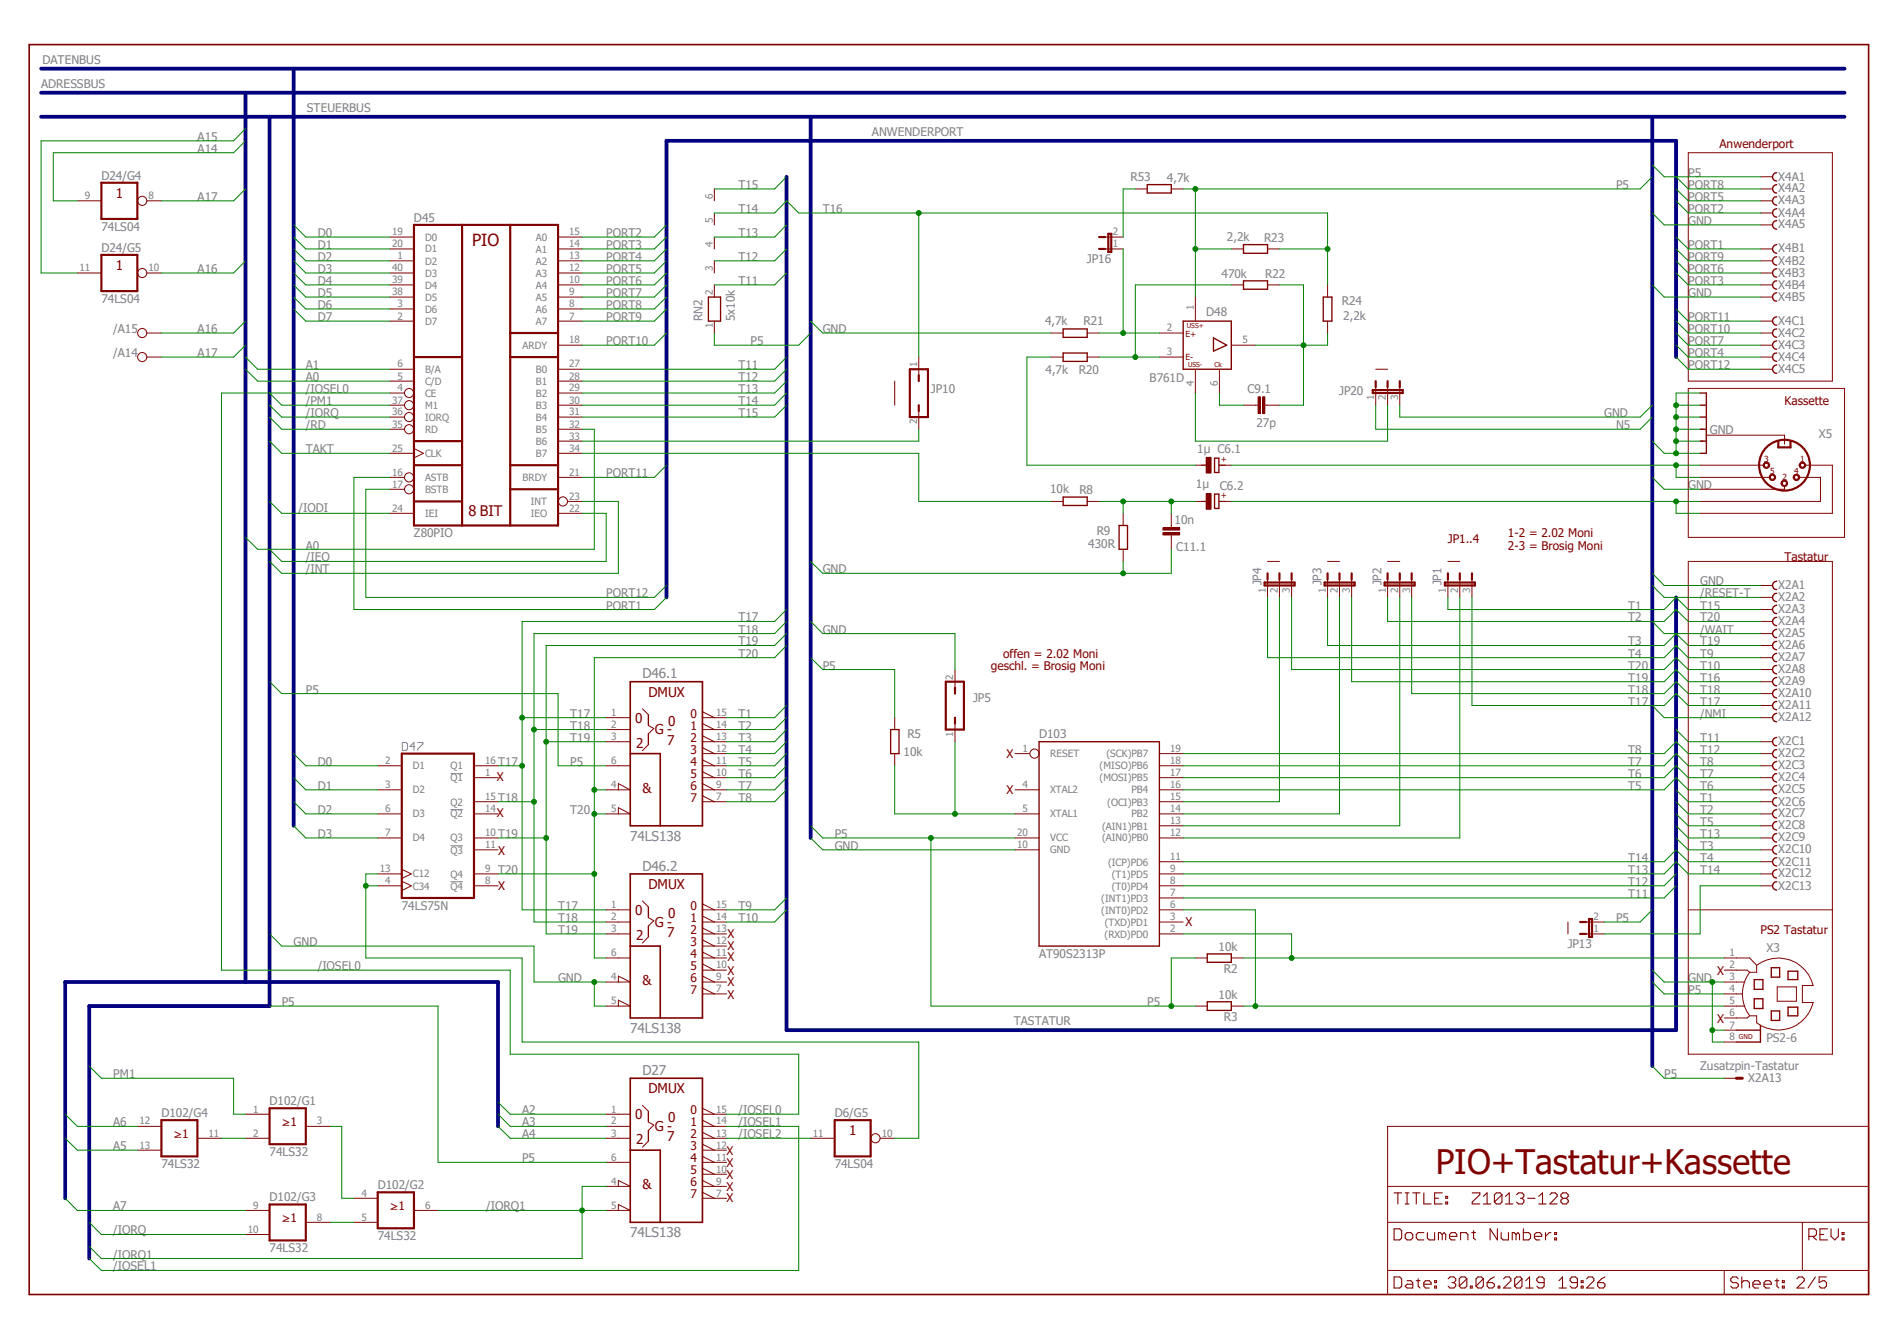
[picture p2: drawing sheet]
<svg xmlns="http://www.w3.org/2000/svg" width="297mm" height="210mm" viewBox="0 0 297 210" stroke-linecap="round" stroke-linejoin="round" font-family="sans-serif">
<defs><g id="words">
<text font-size="5.3" fill="#800000" x="224.8" y="183.9">PIO+Tastatur+Kassette</text>
<text font-size="2.6" fill="#800000" x="73.9" y="38.5">PIO</text>
<text font-size="2.3" fill="#800000" x="73.4" y="80.9">8 BIT</text>
<g font-size="2.1" fill="#800000">
<text x="18.2" y="31">1</text>
<text x="18.2" y="42.3">1</text>
<text x="99.4" y="113.2">0</text>
<text x="101.5" y="109.1">DMUX</text>
<text x="104.6" y="113.6">0</text>
<text x="99.6" y="117.1">2</text>
<text x="102.5" y="115">G -</text>
<text x="104.4" y="116.6">7</text>
<text x="100.6" y="124.2">&amp;</text>
<text x="99.4" y="143.3">0</text>
<text x="101.5" y="139.2">DMUX</text>
<text x="104.6" y="143.7">0</text>
<text x="99.6" y="147.2">2</text>
<text x="102.5" y="145.2">G -</text>
<text x="104.4" y="146.7">7</text>
<text x="100.6" y="154.3">&amp;</text>
<text x="101.5" y="171.2">DMUX</text>
<text x="99.4" y="175.3">0</text>
<text x="99.6" y="179.2">2</text>
<text x="102.5" y="177.1">G -</text>
<text x="104.4" y="178.7">7</text>
<text x="104.6" y="175.7">0</text>
<text x="133" y="177.8">1</text>
<text x="100.6" y="186.3">&amp;</text>
</g>
<g font-size="2.1" fill="#808080">
<text x="100.6" y="106.3">D46.1</text>
<text x="98.7" y="131.7">74LS138</text>
<text x="100.6" y="136.4">D46.2</text>
<text x="98.7" y="161.8">74LS138</text>
<text x="100.6" y="168.4">D27</text>
<text x="98.7" y="193.8">74LS138</text>
</g>
<g font-size="1.9" fill="#808080">
<text x="6.6" y="10">DATENBUS</text>
<text x="6.4" y="13.8">ADRESSBUS</text>
<text x="48" y="17.5">STEUERBUS</text>
<text x="30.9" y="22.1">A15</text>
<text x="30.9" y="23.9">A14</text>
<text x="136.5" y="21.3">ANWENDERPORT</text>
<text x="15.9" y="28.2">D24/G4</text>
<text x="115.6" y="29.6">T15</text>
<text x="177" y="28.4">R53</text>
<text x="182.7" y="28.4">4,7k</text>
<text x="253" y="29.6">P5</text>
<text x="264.3" y="27.7">P5</text>
<text x="264.3" y="29.6">PORT8</text>
<text x="278.4" y="28.3">X4A1</text>
<text x="30.9" y="31.5">A17</text>
<text x="64.8" y="34.8">D45</text>
<text x="115.6" y="33.4">T14</text>
<text x="128.8" y="33.4">T16</text>
<text x="264.3" y="35.2">GND</text>
<text x="264.3" y="33.4">PORT2</text>
<text x="264.3" y="31.5">PORT5</text>
<text x="278.4" y="30.1">X4A2</text>
<text x="278.4" y="32">X4A3</text>
<text x="278.4" y="33.9">X4A4</text>
<text x="278.4" y="35.8">X4A5</text>
<text x="15.9" y="36.2">74LS04</text>
<text x="15.9" y="39.5">D24/G5</text>
<text x="49.7" y="37.1">D0</text>
<text x="49.7" y="39">D1</text>
<text x="49.7" y="40.9">D2</text>
<text x="94.9" y="37.1">PORT2</text>
<text x="94.9" y="39">PORT3</text>
<text x="94.9" y="40.9">PORT4</text>
<text x="115.6" y="40.9">T12</text>
<text x="115.6" y="37.1">T13</text>
<text x="170.2" y="41.2">JP16</text>
<text x="192.1" y="37.7">2,2k</text>
<text x="197.9" y="37.8">R23</text>
<text x="264.3" y="39">PORT1</text>
<text x="264.3" y="40.9">PORT9</text>
<text x="278.4" y="39.5">X4B1</text>
<text x="278.4" y="41.4">X4B2</text>
<text x="15.9" y="47.5">74LS04</text>
<text x="30.9" y="42.8">A16</text>
<text x="49.7" y="42.8">D3</text>
<text x="49.7" y="44.6">D4</text>
<text x="49.7" y="46.5">D5</text>
<text x="94.9" y="42.8">PORT5</text>
<text x="94.9" y="44.6">PORT6</text>
<text x="94.9" y="46.5">PORT7</text>
<text x="115.6" y="44.6">T11</text>
<text x="191.3" y="43.5">470k</text>
<text x="198.1" y="43.5">R22</text>
<text x="210.1" y="47.8">R24</text>
<text x="264.3" y="46.5">GND</text>
<text x="264.3" y="44.6">PORT3</text>
<text x="264.3" y="42.8">PORT6</text>
<text x="278.4" y="43.3">X4B3</text>
<text x="278.4" y="45.2">X4B4</text>
<text x="278.4" y="47.1">X4B5</text>
<text x="17.7" y="52.2">/A15</text>
<text x="30.9" y="52.2">A16</text>
<text x="49.7" y="48.4">D6</text>
<text x="49.7" y="50.3">D7</text>
<text x="94.9" y="48.4">PORT8</text>
<text x="94.9" y="50.3">PORT9</text>
<text x="110" y="50.3" transform="rotate(-90 110 50.3)">RN2</text>
<text x="115.1" y="50.3" transform="rotate(-90 115.1 50.3)">5x10k</text>
<text x="128.8" y="52.2">GND</text>
<text x="163.6" y="50.8">4,7k</text>
<text x="169.6" y="50.9">R21</text>
<text x="188.8" y="49.5">D48</text>
<text x="210.3" y="50.1">2,2k</text>
<text x="264.3" y="50.3">PORT11</text>
<text x="264.3" y="52.2">PORT10</text>
<text x="278.4" y="50.8">X4C1</text>
<text x="278.4" y="52.7">X4C2</text>
<text x="17.7" y="55.9">/A14</text>
<text x="30.9" y="55.9">A17</text>
<text x="47.9" y="57.8">A1</text>
<text x="47.9" y="59.7">A0</text>
<text x="94.9" y="54.1">PORT10</text>
<text x="115.6" y="57.8">T11</text>
<text x="115.6" y="59.7">T12</text>
<text x="117.5" y="54.1">P5</text>
<text x="163.7" y="58.5">4,7k</text>
<text x="168.9" y="58.5">R20</text>
<text x="180" y="59.9">B761D</text>
<text x="264.3" y="57.8">PORT12</text>
<text x="264.3" y="55.9">PORT4</text>
<text x="264.3" y="54.1">PORT7</text>
<text x="278.4" y="54.6">X4C3</text>
<text x="278.4" y="56.5">X4C4</text>
<text x="278.4" y="58.4">X4C5</text>
<text x="47.9" y="63.5">/PM1</text>
<text x="47.9" y="65.3">/IORQ</text>
<text x="47.9" y="61.6">/IOSEL0</text>
<text x="115.6" y="61.6">T13</text>
<text x="115.6" y="63.5">T14</text>
<text x="115.6" y="65.3">T15</text>
<text x="145.8" y="61.6">JP10</text>
<text x="195.3" y="61.6">C9.1</text>
<text x="209.7" y="61.9">JP20</text>
<text x="251.2" y="65.3">GND</text>
<text x="47.9" y="67.2">/RD</text>
<text x="47.9" y="71">TAKT</text>
<text x="187.5" y="71">1µ C6.1</text>
<text x="196.7" y="66.8">27p</text>
<text x="253" y="67.2">N5</text>
<text x="267.7" y="68">GND</text>
<text x="284.8" y="68.5">X5</text>
<text x="94.9" y="74.8">PORT11</text>
<text x="164.4" y="77.2">10k</text>
<text x="169" y="77.3">R8</text>
<text x="187.2" y="76.5">1µ</text>
<text x="191" y="76.8">C6.2</text>
<text x="264.3" y="76.6">GND</text>
<text x="46.7" y="80.2">/IODI</text>
<text x="171.7" y="83.8">R9</text>
<text x="183.9" y="82.1">10n</text>
<text x="47.9" y="86.1">A0</text>
<text x="47.9" y="87.9">/IEO</text>
<text x="47.9" y="89.8">/INT</text>
<text x="64.8" y="84.2">Z80PIO</text>
<text x="128.8" y="89.8">GND</text>
<text x="170.4" y="85.9">430R</text>
<text x="184.1" y="86.2">C11.1</text>
<text x="94.9" y="95.5">PORT1</text>
<text x="94.9" y="93.6">PORT12</text>
<text x="197.5" y="91.7" transform="rotate(-90 197.5 91.7)">JP4</text>
<text x="206.9" y="91.7" transform="rotate(-90 206.9 91.7)">JP3</text>
<text x="216.3" y="91.7" transform="rotate(-90 216.3 91.7)">JP2</text>
<text x="225.7" y="91.7" transform="rotate(-90 225.7 91.7)">JP1</text>
<text x="254.9" y="95.5">T1</text>
<text x="266.2" y="91.7">GND</text>
<text x="266.2" y="95.5">T15</text>
<text x="266.2" y="93.6">/RESET-T</text>
<text x="278.4" y="92.2">X2A1</text>
<text x="278.4" y="94.1">X2A2</text>
<text x="115.6" y="101.1">T19</text>
<text x="115.6" y="99.2">T18</text>
<text x="115.6" y="97.3">T17</text>
<text x="128.8" y="99.2">GND</text>
<text x="254.9" y="97.3">T2</text>
<text x="254.9" y="101.1">T3</text>
<text x="266.2" y="97.3">T20</text>
<text x="266.2" y="101.1">T19</text>
<text x="266.2" y="99.2">/WAIT</text>
<text x="278.4" y="96">X2A3</text>
<text x="278.4" y="97.9">X2A4</text>
<text x="278.4" y="99.8">X2A5</text>
<text x="278.4" y="101.7">X2A6</text>
<text x="115.6" y="103">T20</text>
<text x="128.8" y="104.9">P5</text>
<text x="254.9" y="104.9">T20</text>
<text x="254.9" y="106.8">T19</text>
<text x="254.9" y="103">T4</text>
<text x="266.2" y="103">T9</text>
<text x="266.2" y="104.9">T10</text>
<text x="266.2" y="106.8">T16</text>
<text x="278.4" y="103.5">X2A7</text>
<text x="278.4" y="105.4">X2A8</text>
<text x="278.4" y="107.3">X2A9</text>
<text x="47.9" y="108.6">P5</text>
<text x="89.3" y="112.4">T17</text>
<text x="115.6" y="112.4">T1</text>
<text x="152.4" y="109.9">JP5</text>
<text x="254.9" y="108.6">T18</text>
<text x="254.9" y="110.5">T17</text>
<text x="266.2" y="112.4">/NMI</text>
<text x="266.2" y="108.6">T18</text>
<text x="266.2" y="110.5">T17</text>
<text x="278.4" y="109.2">X2A10</text>
<text x="278.4" y="111.1">X2A11</text>
<text x="278.4" y="112.9">X2A12</text>
<text x="49.7" y="119.9">D0</text>
<text x="78" y="119.9">T17</text>
<text x="89.3" y="119.9">P5</text>
<text x="89.3" y="116.2">T19</text>
<text x="89.3" y="114.3">T18</text>
<text x="115.6" y="114.3">T2</text>
<text x="115.6" y="116.2">T3</text>
<text x="115.6" y="118">T4</text>
<text x="115.6" y="119.9">T5</text>
<text x="141.5" y="118.4">10k</text>
<text x="142.1" y="115.6">R5</text>
<text x="162.7" y="115.6">D103</text>
<text x="254.9" y="119.9">T7</text>
<text x="254.9" y="118">T8</text>
<text x="266.2" y="119.9">T8</text>
<text x="266.2" y="116.2">T11</text>
<text x="266.2" y="118">T12</text>
<text x="278.4" y="116.7">X2C1</text>
<text x="278.4" y="118.6">X2C2</text>
<text x="49.7" y="123.7">D1</text>
<text x="78" y="125.6">T18</text>
<text x="115.6" y="121.8">T6</text>
<text x="115.6" y="123.7">T7</text>
<text x="115.6" y="125.6">T8</text>
<text x="254.9" y="123.7">T5</text>
<text x="254.9" y="121.8">T6</text>
<text x="266.2" y="125.6">T1</text>
<text x="266.2" y="123.7">T6</text>
<text x="266.2" y="121.8">T7</text>
<text x="278.4" y="120.5">X2C3</text>
<text x="278.4" y="122.4">X2C4</text>
<text x="278.4" y="124.2">X2C5</text>
<text x="49.7" y="127.5">D2</text>
<text x="49.7" y="131.2">D3</text>
<text x="78" y="131.2">T19</text>
<text x="89.3" y="127.5">T20</text>
<text x="130.7" y="131.2">P5</text>
<text x="266.2" y="127.5">T2</text>
<text x="266.2" y="129.3">T5</text>
<text x="266.2" y="131.2">T13</text>
<text x="278.4" y="126.2">X2C6</text>
<text x="278.4" y="128">X2C7</text>
<text x="278.4" y="129.9">X2C8</text>
<text x="278.4" y="131.8">X2C9</text>
<text x="78" y="136.9">T20</text>
<text x="130.7" y="133.1">GND</text>
<text x="254.9" y="136.9">T13</text>
<text x="254.9" y="135">T14</text>
<text x="266.2" y="133.1">T3</text>
<text x="266.2" y="135">T4</text>
<text x="266.2" y="136.9">T14</text>
<text x="278.4" y="133.6">X2C10</text>
<text x="278.4" y="135.6">X2C11</text>
<text x="278.4" y="137.4">X2C12</text>
<text x="62.9" y="142.5">74LS75N</text>
<text x="87.4" y="142.5">T17</text>
<text x="115.6" y="142.5">T9</text>
<text x="254.9" y="140.6">T11</text>
<text x="254.9" y="138.7">T12</text>
<text x="278.4" y="139.3">X2C13</text>
<text x="46" y="148.2">GND</text>
<text x="87.4" y="146.3">T19</text>
<text x="87.4" y="144.4">T18</text>
<text x="115.6" y="144.4">T10</text>
<text x="190.8" y="148.9">10k</text>
<text x="245.4" y="148.5">JP13</text>
<text x="253" y="144.4">P5</text>
<text x="276.6" y="149.1">X3</text>
<text x="49.7" y="151.9">/IOSEL0</text>
<text x="87.4" y="153.8">GND</text>
<text x="162.7" y="150">AT90S2313P</text>
<text x="191.6" y="152.4">R2</text>
<text x="264.3" y="155.7">P5</text>
<text x="264.3" y="153.8">GND</text>
<text x="44.1" y="157.6">P5</text>
<text x="158.7" y="160.6">TASTATUR</text>
<text x="179.6" y="157.6">P5</text>
<text x="190.8" y="156.4">10k</text>
<text x="191.6" y="160">R3</text>
<text x="266.2" y="167.6">Zusatzpin-Tastatur</text>
<text x="276.6" y="163.2">PS2-6</text>
<text x="17.7" y="168.9">PM1</text>
<text x="42.2" y="173.1">D102/G1</text>
<text x="260.6" y="168.9">P5</text>
<text x="273.7" y="169.4">X2A13</text>
<text x="17.7" y="176.4">A6</text>
<text x="25.3" y="175">D102/G4</text>
<text x="81.7" y="174.5">A2</text>
<text x="81.7" y="176.4">A3</text>
<text x="81.7" y="178.3">A4</text>
<text x="115.6" y="174.5">/IOSEL0</text>
<text x="115.6" y="178.3">/IOSEL2</text>
<text x="115.6" y="176.4">/IOSEL1</text>
<text x="130.7" y="175">D6/G5</text>
<text x="17.7" y="180.2">A5</text>
<text x="25.3" y="183">74LS32</text>
<text x="42.2" y="181.1">74LS32</text>
<text x="81.7" y="182">P5</text>
<text x="130.7" y="183">74LS04</text>
<text x="17.7" y="189.6">A7</text>
<text x="42.2" y="188.1">D102/G3</text>
<text x="59.1" y="186.3">D102/G2</text>
<text x="76.1" y="189.6">/IORQ1</text>
<text x="17.7" y="193.3">/IORQ</text>
<text x="17.7" y="197.1">/IORQ1</text>
<text x="42.2" y="196.1">74LS32</text>
<text x="59.1" y="194.3">74LS32</text>
<text x="17.7" y="199">/IOSEL1</text>
</g>
<g font-size="1.9" fill="#800000">
<text x="269.2" y="23.2">Anwenderport</text>
<text x="279.4" y="63.5">Kassette</text>
<text x="226.7" y="85.1">JP1..4</text>
<text x="236.1" y="84.2">1-2 = 2.02 Moni</text>
<text x="236.1" y="86.1">2-3 = Brosig Moni</text>
<text x="279.4" y="87.9">Tastatur</text>
<text x="155.2" y="104.9">geschl. = Brosig Moni</text>
<text x="157.1" y="103">offen = 2.02 Moni</text>
<text x="108.1" y="112.4">0</text>
<text x="108.1" y="114.3">1</text>
<text x="108.1" y="116.2">2</text>
<text x="108.1" y="118">3</text>
<text x="108.1" y="119.9">4</text>
<text x="157.6" y="118.8">X</text>
<text x="77.8" y="122.4">X</text>
<text x="108.1" y="121.8">5</text>
<text x="108.1" y="123.7">6</text>
<text x="108.1" y="125.6">7</text>
<text x="157.6" y="124.4">X</text>
<text x="77.8" y="128">X</text>
<text x="78" y="133.9">X</text>
<text x="78" y="139.3">X</text>
<text x="108.1" y="142.5">0</text>
<text x="108.1" y="144.4">1</text>
<text x="108.1" y="146.3">2</text>
<text x="108.1" y="148.2">3</text>
<text x="113.9" y="146.9">X</text>
<text x="113.9" y="148.7">X</text>
<text x="185.6" y="144.9">X</text>
<text x="275.6" y="146.3">PS2 Tastatur</text>
<text x="108.1" y="150">4</text>
<text x="108.1" y="151.9">5</text>
<text x="108.1" y="153.8">6</text>
<text x="108.1" y="155.7">7</text>
<text x="113.9" y="150.6">X</text>
<text x="113.9" y="152.7">X</text>
<text x="113.9" y="154.3">X</text>
<text x="268.9" y="152.7">X</text>
<text x="113.9" y="156.4">X</text>
<text x="268.9" y="160.2">X</text>
<text x="27.2" y="178.3">&gt;1</text>
<text x="27.3" y="177.9">_</text>
<text x="44.1" y="176.4">&gt;1</text>
<text x="44.3" y="176">_</text>
<text x="108.1" y="176.4">1</text>
<text x="108.1" y="178.3">2</text>
<text x="108.1" y="174.5">0</text>
<text x="108.1" y="180.2">3</text>
<text x="108.1" y="182">4</text>
<text x="108.1" y="183.9">5</text>
<text x="108.1" y="185.8">6</text>
<text x="113.7" y="180.9">X</text>
<text x="113.7" y="182.8">X</text>
<text x="113.7" y="184.7">X</text>
<text x="44.1" y="191.4">&gt;1</text>
<text x="44.3" y="191.1">_</text>
<text x="61" y="189.6">&gt;1</text>
<text x="61.2" y="189.2">_</text>
<text x="108.1" y="187.7">7</text>
<text x="113.7" y="186.6">X</text>
<text x="113.7" y="188.3">X</text>
</g>
<g font-size="1.6" fill="#808080">
<text x="13.3" y="31.2">9</text>
<text x="23.2" y="31.2">8</text>
<text x="111.6" y="35" transform="rotate(-90 111.6 35)">5</text>
<text x="111.6" y="31.2" transform="rotate(-90 111.6 31.2)">6</text>
<text x="61.4" y="36.8">19</text>
<text x="61.4" y="38.7">20</text>
<text x="62.2" y="40.6">1</text>
<text x="66.5" y="37.7">D0</text>
<text x="66.5" y="39.5">D1</text>
<text x="66.5" y="41.4">D2</text>
<text x="83.9" y="37.7">A0</text>
<text x="83.9" y="39.6">A1</text>
<text x="83.9" y="41.4">A2</text>
<text x="89.1" y="36.8">15</text>
<text x="89.1" y="38.7">14</text>
<text x="89.1" y="40.6">13</text>
<text x="111.6" y="38.7" transform="rotate(-90 111.6 38.7)">4</text>
<text x="174.2" y="38.7">1</text>
<text x="174.2" y="36.8">2</text>
<text x="12.4" y="42.5">11</text>
<text x="23.2" y="42.5">10</text>
<text x="61.4" y="42.5">40</text>
<text x="61.4" y="44.4">39</text>
<text x="61.4" y="46.3">38</text>
<text x="66.5" y="43.3">D3</text>
<text x="66.5" y="45.2">D4</text>
<text x="66.5" y="47.1">D5</text>
<text x="83.9" y="43.3">A3</text>
<text x="83.9" y="45.2">A4</text>
<text x="83.9" y="47.1">A5</text>
<text x="89.1" y="42.5">12</text>
<text x="89.1" y="44.4">10</text>
<text x="89.1" y="46.3">9</text>
<text x="111.6" y="46.3" transform="rotate(-90 111.6 46.3)">2</text>
<text x="111.6" y="42.5" transform="rotate(-90 111.6 42.5)">3</text>
<text x="62.2" y="48.1">3</text>
<text x="62.2" y="50">2</text>
<text x="66.5" y="49">D6</text>
<text x="66.5" y="50.8">D7</text>
<text x="83.9" y="49">A6</text>
<text x="83.9" y="50.8">A7</text>
<text x="89.1" y="48.1">8</text>
<text x="89.1" y="50">7</text>
<text x="89.1" y="53.8">18</text>
<text x="111.6" y="51.4" transform="rotate(-90 111.6 51.4)">1</text>
<text x="182.7" y="51.9">2</text>
<text x="186.9" y="48.6" transform="rotate(-90 186.9 48.6)">1</text>
<text x="194.5" y="53.8">5</text>
<text x="62.2" y="57.5">6</text>
<text x="62.2" y="59.4">5</text>
<text x="66.5" y="58.4">B/A</text>
<text x="81.8" y="54.6">ARDY</text>
<text x="83.9" y="58.4">B0</text>
<text x="89.1" y="57.5">27</text>
<text x="89.1" y="59.4">28</text>
<text x="143.6" y="57.5" transform="rotate(-90 143.6 57.5)">1</text>
<text x="182.7" y="55.7">3</text>
<text x="61.4" y="63.2">37</text>
<text x="61.4" y="65.1">36</text>
<text x="62.2" y="61.3">4</text>
<text x="66.5" y="60.2">C/D</text>
<text x="66.5" y="62.1">CE</text>
<text x="66.5" y="64">M1</text>
<text x="66.5" y="65.9">IORQ</text>
<text x="83.9" y="60.3">B1</text>
<text x="83.9" y="62.1">B2</text>
<text x="83.9" y="64.1">B3</text>
<text x="83.9" y="65.9">B4</text>
<text x="89.1" y="61.3">29</text>
<text x="89.1" y="63.2">30</text>
<text x="89.1" y="65.1">31</text>
<text x="186.9" y="60.4" transform="rotate(-90 186.9 60.4)">4</text>
<text x="190.7" y="60.4" transform="rotate(-90 190.7 60.4)">6</text>
<text x="215.1" y="62.7" transform="rotate(-90 215.1 62.7)">1</text>
<text x="217" y="62.7" transform="rotate(-90 217 62.7)">2</text>
<text x="218.9" y="62.7" transform="rotate(-90 218.9 62.7)">3</text>
<text x="61.4" y="67">35</text>
<text x="61.4" y="70.7">25</text>
<text x="66.5" y="67.8">RD</text>
<text x="66.5" y="71.5">CLK</text>
<text x="83.9" y="67.8">B5</text>
<text x="83.9" y="69.7">B6</text>
<text x="83.9" y="71.5">B7</text>
<text x="89.1" y="67">32</text>
<text x="89.1" y="68.8">33</text>
<text x="89.1" y="70.7">34</text>
<text x="143.6" y="66.5" transform="rotate(-90 143.6 66.5)">2</text>
<text x="61.4" y="74.5">16</text>
<text x="61.4" y="76.4">17</text>
<text x="66.5" y="75.3">ASTB</text>
<text x="66.5" y="77.2">BSTB</text>
<text x="81.8" y="75.3">BRDY</text>
<text x="89.1" y="74.5">21</text>
<text x="61.4" y="80.1">24</text>
<text x="66.5" y="80.9">IEI</text>
<text x="83.1" y="79.1">INT</text>
<text x="83.1" y="81">IEO</text>
<text x="89.1" y="78.2">23</text>
<text x="89.1" y="80.1">22</text>
<text x="198.2" y="92.8" transform="rotate(-90 198.2 92.8)">1</text>
<text x="200.1" y="92.8" transform="rotate(-90 200.1 92.8)">2</text>
<text x="201.9" y="92.8" transform="rotate(-90 201.9 92.8)">3</text>
<text x="207.6" y="92.8" transform="rotate(-90 207.6 92.8)">1</text>
<text x="209.5" y="92.8" transform="rotate(-90 209.5 92.8)">2</text>
<text x="211.4" y="92.8" transform="rotate(-90 211.4 92.8)">3</text>
<text x="217" y="92.8" transform="rotate(-90 217 92.8)">1</text>
<text x="218.9" y="92.8" transform="rotate(-90 218.9 92.8)">2</text>
<text x="220.8" y="92.8" transform="rotate(-90 220.8 92.8)">3</text>
<text x="226.4" y="92.8" transform="rotate(-90 226.4 92.8)">1</text>
<text x="228.3" y="92.8" transform="rotate(-90 228.3 92.8)">2</text>
<text x="230.2" y="92.8" transform="rotate(-90 230.2 92.8)">3</text>
<text x="149.2" y="106.5" transform="rotate(-90 149.2 106.5)">2</text>
<text x="95.7" y="112.1">1</text>
<text x="112.1" y="112.1">15</text>
<text x="60.3" y="119.7">2</text>
<text x="75.9" y="119.7">16</text>
<text x="95.7" y="119.7">6</text>
<text x="95.7" y="115.9">3</text>
<text x="95.7" y="114">2</text>
<text x="112.1" y="119.7">11</text>
<text x="112.1" y="117.8">12</text>
<text x="112.1" y="115.9">13</text>
<text x="112.1" y="114">14</text>
<text x="149.2" y="115.4" transform="rotate(-90 149.2 115.4)">1</text>
<text x="160.1" y="117.8">1</text>
<text x="164.4" y="118.6">RESET</text>
<text x="173.2" y="118.6">(SCK)PB7</text>
<text x="183.2" y="117.8">19</text>
<text x="183.2" y="119.7">18</text>
<text x="60.3" y="123.4">3</text>
<text x="64.6" y="120.5">D1</text>
<text x="64.6" y="124.2">D2</text>
<text x="70.5" y="122.4">Q1</text>
<text x="70.5" y="120.5">Q1</text>
<text x="75.9" y="121.5">1</text>
<text x="75.9" y="125.3">15</text>
<text x="95.7" y="123.4">4</text>
<text x="112.1" y="125.3">7</text>
<text x="112.1" y="123.4">9</text>
<text x="112.1" y="121.5">10</text>
<text x="160.1" y="123.4">4</text>
<text x="164.4" y="124.2">XTAL2</text>
<text x="172.2" y="120.5">(MISO)PB6</text>
<text x="172.2" y="122.4">(MOSI)PB5</text>
<text x="177.2" y="124.2">PB4</text>
<text x="183.2" y="121.5">17</text>
<text x="183.2" y="123.4">16</text>
<text x="183.2" y="125.3">15</text>
<text x="60.3" y="127.2">6</text>
<text x="60.3" y="130.9">7</text>
<text x="64.6" y="128">D3</text>
<text x="64.6" y="131.8">D4</text>
<text x="70.5" y="131.8">Q3</text>
<text x="70.5" y="128">Q2</text>
<text x="70.5" y="126.2">Q2</text>
<text x="75.9" y="130.9">10</text>
<text x="75.9" y="127.2">14</text>
<text x="95.7" y="127.2">5</text>
<text x="159.3" y="130.9">20</text>
<text x="160.1" y="127.2">5</text>
<text x="164.4" y="131.8">VCC</text>
<text x="164.4" y="128">XTAL1</text>
<text x="172.6" y="129.9">(AIN1)PB1</text>
<text x="172.6" y="131.8">(AIN0)PB0</text>
<text x="173.4" y="126.2">(OCI)PB3</text>
<text x="177.2" y="128">PB2</text>
<text x="183.2" y="127.2">14</text>
<text x="183.2" y="129.1">13</text>
<text x="183.2" y="130.9">12</text>
<text x="59.5" y="136.6">13</text>
<text x="64.6" y="137.4">C12</text>
<text x="70.5" y="137.5">Q4</text>
<text x="70.5" y="133.7">Q3</text>
<text x="75.9" y="136.6">9</text>
<text x="75.9" y="132.8">11</text>
<text x="159.3" y="132.8">10</text>
<text x="164.4" y="133.6">GND</text>
<text x="173.5" y="135.6">(ICP)PD6</text>
<text x="174.1" y="137.5">(T1)PD5</text>
<text x="183.2" y="134.7">11</text>
<text x="183.2" y="136.6">9</text>
<text x="60.3" y="138.5">4</text>
<text x="64.6" y="139.3">C34</text>
<text x="70.5" y="139.3">Q4</text>
<text x="75.9" y="138.5">8</text>
<text x="95.7" y="142.2">1</text>
<text x="112.1" y="142.2">15</text>
<text x="172.4" y="141.2">(INT1)PD3</text>
<text x="172.4" y="143.1">(INT0)PD2</text>
<text x="174.1" y="139.3">(T0)PD4</text>
<text x="183.2" y="138.5">8</text>
<text x="183.2" y="140.4">7</text>
<text x="183.2" y="142.2">6</text>
<text x="95.7" y="149.8">6</text>
<text x="95.7" y="146">3</text>
<text x="95.7" y="144.1">2</text>
<text x="112.1" y="149.8">11</text>
<text x="112.1" y="147.9">12</text>
<text x="112.1" y="146">13</text>
<text x="112.1" y="144.1">14</text>
<text x="172.9" y="146.9">(RXD)PD0</text>
<text x="173" y="144.9">(TXD)PD1</text>
<text x="183.2" y="144.1">3</text>
<text x="183.2" y="146">2</text>
<text x="249.5" y="146">1</text>
<text x="249.5" y="144.1">2</text>
<text x="270.8" y="149.8">1</text>
<text x="95.7" y="153.5">4</text>
<text x="112.1" y="155.4">7</text>
<text x="112.1" y="153.5">9</text>
<text x="112.1" y="151.6">10</text>
<text x="270.8" y="151.6">2</text>
<text x="270.8" y="153.5">3</text>
<text x="270.8" y="155.4">4</text>
<text x="95.7" y="157.3">5</text>
<text x="270.8" y="157.3">5</text>
<text x="270.8" y="159.2">6</text>
<text x="270.8" y="161.1">7</text>
<text x="270.8" y="162.9">8</text>
<text x="21.8" y="176.1">12</text>
<text x="21.8" y="179.9">13</text>
<text x="32.6" y="178">11</text>
<text x="39.6" y="174.2">1</text>
<text x="39.6" y="178">2</text>
<text x="49.6" y="176.1">3</text>
<text x="95.7" y="178">3</text>
<text x="95.7" y="176.1">2</text>
<text x="95.7" y="174.2">1</text>
<text x="112.1" y="179.9">12</text>
<text x="112.1" y="178">13</text>
<text x="112.1" y="176.1">14</text>
<text x="112.1" y="174.2">15</text>
<text x="127.3" y="178">11</text>
<text x="138" y="178">10</text>
<text x="95.7" y="185.5">4</text>
<text x="95.7" y="181.8">6</text>
<text x="112.1" y="185.5">9</text>
<text x="112.1" y="183.6">10</text>
<text x="112.1" y="181.8">11</text>
<text x="39.6" y="189.3">9</text>
<text x="49.6" y="191.2">8</text>
<text x="56.6" y="187.4">4</text>
<text x="56.6" y="191.2">5</text>
<text x="66.5" y="189.3">6</text>
<text x="95.7" y="189.3">5</text>
<text x="112.1" y="187.4">7</text>
<text x="38.8" y="193.1">10</text>
</g>
<g font-size="1.3" fill="#800000">
<text x="185.6" y="52.7">E+</text>
<text x="185.6" y="56.3">E-</text>
<text x="191.1" y="72.4">+</text>
<text x="276.2" y="72.3">3</text>
<text x="277.2" y="74.2">5</text>
<text x="279.1" y="75.1">2</text>
<text x="280.9" y="74.2">4</text>
<text x="281.9" y="72.3">1</text>
<text x="191.1" y="78.1">+</text>
</g>
<g font-size="1.1" fill="#800000">
<text x="185.8" y="51.4">USS+</text>
<text x="186" y="57.4">USS-</text>
<text x="190.2" y="57.4">Ck</text>
<text x="272.2" y="162.6">GND</text>
</g>
</g></defs>
<path d="M4.2 6.7l288.7 196.5M292.9 6.7l-288.7 196.5" fill="none" stroke="#fff" stroke-width=".16"/>
<path d="M63 116.3h.6l.2 .2v.8l-.2 .2h-.6zM65 116.9h-.8l.6-.6v1.2M65.4 116.3h.8v.2l-.8 .8v.2M70.5 121.2h2M70.5 138.1h2M70.5 132.5h2M70.5 126.8h2" fill="none" stroke="#808080" stroke-width=".16"/>
<g fill="none" stroke="#800000" stroke-width=".16">
<path d="M12.1 31.5h3.8M23 31.5h2.3M61 37.1h3.8M61 39h3.8M87.4 37.1h3.7M87.4 39h3.7M111.8 29.6v1.9M111.8 33.4v1.8M111.8 37.1v1.9M264.3 23.9h22.6v35.8h-22.6zM275.6 39h1.9M275.6 31.5h1.9"/>
<path d="M275.6 27.7h1.9M275.6 29.6h1.9M275.6 33.4h1.9M275.6 35.2h1.9M12.1 42.8h3.8M23 42.8h2.3M23 52.2h2.3M23 55.9h2.3M61 59.7h3.8M61 57.8h3.8M61 40.9h3.8M61 42.8h3.8"/>
<path d="M61 44.6h3.8M61 46.5h3.8M61 48.4h3.8M61 50.3h3.8M87.4 59.7h3.7M87.4 57.8h3.7M87.4 40.9h3.7M87.4 42.8h3.7M87.4 44.6h3.7M87.4 46.5h3.7M87.4 48.4h3.7M87.4 50.3h3.7"/>
<path d="M87.4 54.1h3.7M111.8 40.9v1.9M111.8 44.6v1.9M111.8 50.3v1.9M140.1 59.7v3.8M215.4 57.8h1.9M275.6 57.8h1.9M275.6 40.9h1.9M275.6 42.8h1.9M275.6 44.6h1.9M275.6 46.5h1.9M275.6 50.3h1.9"/>
<path d="M275.6 54.1h1.9M275.6 52.2h1.9M275.6 55.9h1.9M61 61.6h2.3M61 63.5h2.3M61 65.3h2.3M61 67.2h2.3M61 71h3.8M61 74.8h2.3M61 76.6h2.3M64.8 70.2l1.5 .8-1.5 .7M87.4 61.6h3.7"/>
<path d="M87.4 63.5h3.7M87.4 65.3h3.7M87.4 67.2h3.7M87.4 69.1h3.7M87.4 71h3.7M87.4 74.8h3.7M88.9 78.5h2.2M264.3 60.8h24.5v23.4h-24.5zM266.2 74.8h10.8M266.2 72.9h9.9M266.3 67.2h.3M266.3 69.1h.3"/>
<path d="M267.2 68.2h12.2v1.4M267.2 67.2v1.9M279.4 76.2v.4h-13.2M281.7 74.8h3.3v3.7h-18.8M282.7 72.9h4.2v7.5h-20.7M61 80.4h3.8M87.4 80.4h3.7M198.5 87.9h1.8M207.9 87.9h1.8M217.3 87.9h1.9M226.7 87.9h1.9M264.3 87.9h22.6v77.2h-22.6z"/>
<path d="M275.6 91.7h1.9M275.6 93.6h1.9M275.6 95.5h1.9M275.6 97.3h1.9M275.6 99.2h1.9M59.1 119.9h3.8M74.2 119.9h3.8M94.9 119.9h3.8M94.9 112.4h3.8M94.9 114.3h3.8M94.9 116.2h3.8M100.6 111l.9 .9"/>
<path d="M101.5 113.6l.9 .5-.9 .8M101.5 116.6l-.9 1M110 119.9h3.7M110 111.5l1.8 .9M110 113.3l1.8 1M110 115.2l1.8 1M110 117.1l1.8 .9M110 119l1.8 .9M110 112.4h3.7M110 114.3h3.7M110 116.2h3.7M110 118h3.7"/>
<path d="M158.9 118h2.3M181.5 119.9h3.8M181.5 118h3.8M275.6 119.9h1.9M275.6 112.4h1.9M275.6 116.2h1.9M275.6 118h1.9M275.6 101.1h1.9M275.6 103h1.9M275.6 104.9h1.9M275.6 106.8h1.9M275.6 108.6h1.9"/>
<path d="M275.6 110.5h1.9M59.1 123.7h3.8M59.1 138.7h3.8M59.1 127.5h3.8M59.1 131.2h3.8M59.1 136.9h3.8M62.9 138l1.5 .7-1.5 .8M62.9 136.1l1.5 .8-1.5 .7M74.2 121.8h3.8M74.2 138.7h3.8M74.2 127.5h3.8M74.2 131.2h3.8"/>
<path d="M74.2 136.9h3.8M74.2 133.1h3.8M74.2 125.6h3.8M94.9 123.7h3.8l-1.9-1v1M94.9 127.5h3.8l-1.9-1v1M110 121.8h3.7M110 123.7h3.7M110 125.6h3.7M110 120.9l1.8 .9M110 122.7l1.8 1M110 124.6l1.8 1M158.9 123.7h3.8"/>
<path d="M158.9 127.5h3.8M158.9 131.2h3.8M158.9 133.1h3.8M181.5 121.8h3.8M181.5 123.7h3.8M181.5 138.7h3.8M181.5 127.5h3.8M181.5 131.2h3.8M181.5 136.9h3.8M181.5 125.6h3.8M181.5 129.3h3.8M181.5 135h3.8"/>
<path d="M275.6 121.8h1.9M275.6 123.7h1.9M275.6 138.7h1.9M275.6 127.5h1.9M275.6 131.2h1.9M275.6 136.9h1.9M275.6 133.1h1.9M275.6 125.6h1.9M275.6 129.3h1.9M275.6 135h1.9M94.9 142.5h3.8M94.9 153.8h3.8l-1.9-.9v.9"/>
<path d="M94.9 157.6h3.8l-1.9-1v1M94.9 144.4h3.8M94.9 146.3h3.8M94.9 150h3.8M100.6 141.1l.9 .9M101.5 143.7l.9 .5-.9 .8M101.5 146.7l-.9 1M110 142.5h3.7M110 141.6l1.8 .9M110 143.5l1.8 .9M110 145.3l1.8 1M110 147.2l1.8 1"/>
<path d="M110 149.1l1.8 .9M110 151l1.8 .9M110 152.9l1.8 .9M110 154.7l1.8 1M110 144.4h3.7M110 146.3h3.7M110 148.2h3.7M110 150h3.7M110 151.9h3.7M110 153.8h3.7M110 155.7h3.7M181.5 142.5h3.8"/>
<path d="M181.5 144.4h3.8M181.5 146.3h3.8M181.5 140.6h3.8M245.5 144.4v1.9M264.3 142.5h22.6M21.5 176.4h3.8M30.9 178.3h3.8M38.4 174.5h3.8M38.4 178.3h3.8M47.9 176.4h3.7M94.9 176.4h3.8M94.9 174.5h3.8"/>
<path d="M94.9 178.3h3.8M100.6 173.1l.9 .9M101.5 175.7l.9 .5-.9 .8M101.5 178.7l-.9 1M110 176.4h3.7M110 173.6l1.8 .9M110 175.4l1.8 1M110 177.3l1.8 1M110 179.2l1.8 .9M110 174.5h3.7M110 178.3h3.7M126.9 178.3h3.8"/>
<path d="M137.8 178.3h2.3M217.3 176.4h75.3v26.3h-75.3zM21.5 180.1h3.8M38.4 189.6h3.8M38.4 193.3h3.8M47.9 191.4h3.7M55.4 191.4h3.7M55.4 187.7h3.7M64.8 189.6h3.8M94.9 185.8h3.8l-1.9-.9v.9M94.9 189.6h3.8l-1.9-1v1M94.9 182h3.8"/>
<path d="M110 185.8h3.7M110 181.1l1.8 .9M110 183l1.8 .9M110 184.9l1.8 .9M110 186.7l1.8 1M110 180.1h3.7M110 182h3.7M110 183.9h3.7M110 187.7h3.7M217.3 191.4h75.3M217.3 199h75.3M217.3 185.8h75.3"/>
<path d="M270 199v3.7M282.2 191.4v7.6"/>
<circle cx="22.3" cy="31.5" r=".72"/>
<circle cx="22.3" cy="55.9" r=".72"/>
<circle cx="22.3" cy="42.8" r=".72"/>
<circle cx="22.3" cy="52.2" r=".72"/>
<circle cx="64.1" cy="67.2" r=".72"/>
<circle cx="64.1" cy="74.8" r=".72"/>
<circle cx="64.1" cy="76.6" r=".72"/>
<circle cx="64.1" cy="61.6" r=".72"/>
<circle cx="64.1" cy="65.3" r=".72"/>
<circle cx="64.1" cy="63.5" r=".72"/>
<circle cx="88.1" cy="78.5" r=".72"/>
<circle cx="162" cy="118" r=".72"/>
<circle cx="137.1" cy="178.3" r=".72"/>
</g>
<path d="M4.6 7h288v195.7h-288zM98.7 106.8h11.3v22.5h-11.3zM98.7 118h4.7v11.3M98.7 136.9h11.3v22.5h-11.3zM98.7 148.2h4.7v11.2M98.7 168.9h11.3v22.5h-11.3zM98.7 180.1h4.7v11.3" fill="none" stroke="#800000" stroke-width=".25"/>
<g fill="none" stroke="#800000" stroke-width=".17">
<path d="M218.3 192.4h.9l.3 .3v1.2l-.3 .3h-.9zM218.3 200h.9l.3 .3v1.1l-.3 .3h-.9zM218.3 186.8h1.2M218.9 186.8v1.8M220 193.3l.3-.3h.6l.3 .3v.6l-.3 .3h-.6l-.3-.3zM220 186.8h.6M220 188.6h.6M220.3 186.8v1.8M221.2 186.8h1.1M221.7 186.8v1.8M222.9 186.8v1.8h1.2M222.9 193h-.9l-.3 .3v.6l.3 .3h.9"/>
<path d="M223.5 193v.9l.3 .3h.8v-1.2M224.6 187.7h.6M225.8 186.8h-1.2v1.8h1.2M225.8 193.3l-.3-.3h-.3v1.2M225.8 193.3l.3-.3 .3 .3v.9M225.8 193.3v.9M226.4 188.3h.3v.3h-.3zM226.4 187.4h.3v.3h-.3zM226.9 193.6h1.2v-.3l-.3-.3h-.6l-.3 .3v.6l.3 .3h.6M228.7 194.2v-1.2h.8l.3 .3v.9M230.4 193h.6M230.5 186.8h1.2v.3l-1.2 1.2v.3h1.2"/>
<path d="M230.7 192.7v1.2l.3 .3M232.2 187.4l.6-.6v1.8M232.2 188.6h1.2M234 200l-.6 .3-.6 .6M234.4 192.4v1.8l-1.1-1.8v1.8M235 193v.9l.3 .3h.9v-1.2M235.2 187.1l-.3-.3h-.6l-.3 .3v1.2M235.2 187.1v1.2l-.3 .3h-.6l-.3-.3M235.2 187.1l-1.2 1.2M235.7 188.6h1.2M235.7 187.4l.6-.6v1.8M237.4 193.3l-.3-.3h-.3v1.2"/>
<path d="M237.4 193.3v.9M237.4 193.3l.3-.3 .2 .3v.9M237.4 187.1l.3-.3h.6l.3 .3v.3l-.3 .3M238 187.7h.3M238.3 187.7l.3 .3v.3l-.3 .3h-.6l-.3-.3M238.5 192.4v1.8h.9l.2-.3v-.6l-.2-.3h-.9M239.2 187.7h1.1M240.2 193.6h1.2v-.3l-.3-.3h-.6l-.3 .3v.6l.3 .3h.6M240.9 188.6h1.2M240.9 187.4l.6-.6v1.8M242 193v1.2M242.7 187.1l.3-.3h.5l.3 .3v.3l-1.1 1.2h1.1"/>
<path d="M242.8 193h-.2l-.6 .6M243.4 193.9h.3v.3h-.3zM243.4 193h.3v.3h-.3zM244.7 187.7l-.3-.3v-.3l.3-.3h.5l.3 .3v.3l-.3 .3M244.7 187.7l-.3 .3v.3l.3 .3h.5l.3-.3v-.3l-.3-.3M244.7 187.7h.5M251.3 200l-.6 .3-.6 .6M272.7 200v1.7M283.2 193.6h.9l.3-.3v-.6l-.3-.3h-.9v1.8M283.8 193.6l.6 .6M284.2 200l-1.1 1.7M284.9 193.3h.6"/>
<path d="M286 200h-1.2v.9l.6-.3h.3l.3 .3v.5l-.3 .3h-.6l-.3-.3M286.1 192.4h-1.2v1.8h1.2M286.7 192.4v1.2l.6 .6 .5-.6v-1.2M288.4 193.9h.3v.3h-.3zM288.4 193h.3v.3h-.3zM220.3 200.6h.6l.3 .3v.8h-.9l-.3-.3 .3-.3h.9M221.7 200.6h.6M222 200.3v1.1l.3 .3M222.9 201.1h1.2v-.2l-.3-.3h-.6l-.3 .3v.5l.3 .3h.6M224.6 201.4h.3v.3h-.3zM224.6 200.6h.3v.3h-.3zM226.7 200.3l.3-.3h.6l.3 .3v.3l-.3 .3"/>
<path d="M227.3 200.9h.3M227.6 200.9l.3 .2v.3l-.3 .3h-.6l-.3-.3M229.7 200.3v1.1l-.3 .3h-.6l-.3-.3M229.7 200.3l-.3-.3h-.6l-.3 .3v1.1M229.7 200.3l-1.2 1.1M230.2 201.4h.3v.3h-.3zM232.2 200.3v1.1l-.3 .3h-.5l-.3-.3M232.2 200.3l-.3-.3h-.5l-.3 .3v1.1M232.2 200.3l-1.1 1.1M232.8 200.9h.9l.3 .2v.3l-.3 .3h-.6l-.3-.3zM234.6 201.4h.2v.3h-.2zM235.4 200.3l.3-.3h.6l.3 .3v.3l-1.2 1.1h1.2"/>
<path d="M238.3 200.3v1.1l-.3 .3h-.6l-.2-.3M238.3 200.3l-.3-.3h-.6l-.2 .3v1.1M238.3 200.3l-1.1 1.1M238.9 201.7h1.1M238.9 200.6l.6-.6v1.7M241.8 200.9h-.9l-.3-.3v-.3l.3-.3h.6l.3 .3v1.1l-.3 .3h-.6l-.3-.3M244.1 201.7h1.1M244.1 200.6l.5-.6v1.7M247 200.9h-.9l-.3-.3v-.3l.3-.3h.6l.3 .3v1.1l-.3 .3h-.6l-.3-.3M247.6 201.4h.3v.3h-.3zM247.6 200.6h.3v.3h-.3zM248.4 200.3l.3-.3h.6l.3 .3v.3l-1.2 1.1h1.2"/>
<path d="M250.1 200.9h.9l.3 .2v.3l-.3 .3h-.6l-.3-.3zM272.2 200.3l-.3-.3h-.6l-.3 .3v.3l.3 .3h.6l.3 .2v.3l-.3 .3h-.6l-.3-.3M272.7 200.9l.3-.3h.6l.3 .3v.8M274.4 201.1h1.2v-.2l-.3-.3h-.6l-.3 .3v.5l.3 .3h.6M276.2 201.1h1.1v-.2l-.2-.3h-.6l-.3 .3v.5l.3 .3h.6M277.9 200.6h.6M278.2 200.3v1.1l.3 .3M279.1 201.4h.3v.3h-.3zM279.1 200.6h.3v.3h-.3zM281.3 200.3l.3-.3h.6l.3 .3v.3l-1.2 1.1h1.2"/>
</g>
<g fill="none" stroke="#800000" stroke-width=".34">
<path d="M15.9 28.6h5.6v5.7h-5.6zM15.9 39.9h5.6v5.7h-5.6zM64.8 35.2h22.6v47.1h-22.6zM72.3 35.2v47.1M79.9 35.2v47.1M64.8 55.9h7.5M79.9 55.9h7.5M79.9 52.2h7.5M64.8 78.5h7.5M64.8 72.9h7.5M64.8 69.1h7.5M79.9 72.9h7.5"/>
<path d="M79.9 76.6h7.5M278.4 69.1v1h1.9v-1M62.9 118h11.3v22.6h-11.3zM25.3 175.4h5.6v5.7h-5.6zM42.2 173.6h5.7v5.6h-5.7zM130.7 175.4h5.6v5.7h-5.6zM42.2 188.6h5.7v5.7h-5.7zM59.1 186.7h5.7v5.7h-5.7z"/>
</g>
<g fill="none" stroke="#800000" stroke-width=".21">
<path d="M278.2 27.1a.66 .66 0 0 0-.7 .6 .66 .66 0 0 0 .7 .7M278.2 28.9a.66 .66 0 0 0-.7 .7 .66 .66 0 0 0 .7 .6M278.2 30.8a.66 .66 0 0 0-.7 .7 .66 .66 0 0 0 .7 .6M278.2 32.7a.66 .66 0 0 0-.7 .6 .66 .66 0 0 0 .7 .7M278.2 34.5a.68 .68 0 0 0-.7 .7 .68 .68 0 0 0 .7 .7M278.2 38.3a.68 .68 0 0 0-.7 .7 .68 .68 0 0 0 .7 .7M110.9 46.5h1.9v3.8h-1.9zM278.2 40.2a.66 .66 0 0 0-.7 .7 .66 .66 0 0 0 .7 .6M278.2 42.1a.66 .66 0 0 0-.7 .6 .66 .66 0 0 0 .7 .7M278.2 44a.66 .66 0 0 0-.7 .6 .66 .66 0 0 0 .7 .7M278.2 45.8a.66 .66 0 0 0-.7 .7 .66 .66 0 0 0 .7 .7M278.2 49.6a.66 .66 0 0 0-.7 .7 .66 .66 0 0 0 .7 .6"/>
<path d="M278.2 51.5a.66 .66 0 0 0-.7 .7 .66 .66 0 0 0 .7 .6M278.2 53.4a.66 .66 0 0 0-.7 .6 .66 .66 0 0 0 .7 .7M278.2 55.3a.66 .66 0 0 0-.7 .6 .66 .66 0 0 0 .7 .7M278.2 57.1a.66 .66 0 0 0-.7 .7 .66 .66 0 0 0 .7 .7M266.2 63.5h1M266.2 61.6h1v9.4h-1M266.2 69.1h1M266.2 67.2h1M266.2 65.3h1M278.2 91a.66 .66 0 0 0-.7 .7 .66 .66 0 0 0 .7 .6M278.2 92.9a.66 .66 0 0 0-.7 .7 .66 .66 0 0 0 .7 .6M278.2 94.8a.66 .66 0 0 0-.7 .6 .66 .66 0 0 0 .7 .7"/>
<path d="M278.2 96.7a.66 .66 0 0 0-.7 .6 .66 .66 0 0 0 .7 .7M278.2 98.6a.66 .66 0 0 0-.7 .6 .66 .66 0 0 0 .7 .7M101.5 112v1.6M101.5 114.9v1.7M162.7 116.2h18.8v32h-18.8zM278.2 100.5a.66 .66 0 0 0-.7 .6 .66 .66 0 0 0 .7 .7M278.2 102.3a.66 .66 0 0 0-.7 .7 .66 .66 0 0 0 .7 .6M278.2 104.2a.66 .66 0 0 0-.7 .7 .66 .66 0 0 0 .7 .6M278.2 106.1a.66 .66 0 0 0-.7 .6 .66 .66 0 0 0 .7 .7M278.2 107.9a.68 .68 0 0 0-.7 .7 .68 .68 0 0 0 .7 .7M278.2 109.9a.66 .66 0 0 0-.7 .6 .66 .66 0 0 0 .7 .7M278.2 111.7a.66 .66 0 0 0-.7 .7 .66 .66 0 0 0 .7 .6"/>
<path d="M278.2 115.5a.66 .66 0 0 0-.7 .6 .66 .66 0 0 0 .7 .7M278.2 117.4a.66 .66 0 0 0-.7 .6 .66 .66 0 0 0 .7 .7M278.2 119.3a.66 .66 0 0 0-.7 .6 .66 .66 0 0 0 .7 .7M278.2 121.2a.66 .66 0 0 0-.7 .6 .66 .66 0 0 0 .7 .7M278.2 123a.66 .66 0 0 0-.7 .7 .66 .66 0 0 0 .7 .6M278.2 124.9a.66 .66 0 0 0-.7 .7 .66 .66 0 0 0 .7 .6M278.2 126.8a.66 .66 0 0 0-.7 .6 .66 .66 0 0 0 .7 .7M278.2 128.7a.68 .68 0 0 0-.7 .6 .68 .68 0 0 0 .7 .7M278.2 130.6a.66 .66 0 0 0-.7 .6 .66 .66 0 0 0 .7 .7M278.2 132.4a.68 .68 0 0 0-.7 .7 .68 .68 0 0 0 .7 .7M278.2 134.3a.66 .66 0 0 0-.7 .7 .66 .66 0 0 0 .7 .6M278.2 136.2a.66 .66 0 0 0-.7 .6 .66 .66 0 0 0 .7 .7"/>
<path d="M278.2 138.1a.66 .66 0 0 0-.7 .6 .66 .66 0 0 0 .7 .7M101.5 142.1v1.6M101.5 145v1.7M101.5 174.1v1.6M101.5 177v1.7"/>
</g>
<path d="M278.9 75.4l.5-.2 .3 .1 .2 .3-.2 .5a.54 .54 0 0 1-.9-.4h.3l.1-.3h.2a.35 .35 0 0 1 .3 .3 .35 .35 0 0 1-.3 .3h-.2l-.1-.3h-.3z" fill-rule="evenodd" fill="#800000"/>
<path d="M278.9 75.4l.5-.2 .3 .1 .2 .3-.2 .5a.54 .54 0 0 1-.9-.4h.3l.1-.3h.2a.35 .35 0 0 1 .3 .3 .35 .35 0 0 1-.3 .3h-.2l-.1-.3h-.3z" fill="none" stroke="#800000" stroke-width=".16"/>
<path d="M281.8 72.6l.2-.2a.51 .51 0 0 1 .6 .2 .51 .51 0 0 1-.1 .6l-.2 .2-.3-.1-.2-.1-.1-.3h.2a.31 .31 0 0 1 .2-.3 .31 .31 0 0 1 .3 0l.1 .3-.3 .3-.3-.2v-.1h-.2z" fill-rule="evenodd" fill="#800000"/>
<path d="M281.8 72.6l.2-.2a.51 .51 0 0 1 .6 .2 .51 .51 0 0 1-.1 .6l-.2 .2-.3-.1-.2-.1-.1-.3h.2a.31 .31 0 0 1 .2-.3 .31 .31 0 0 1 .3 0l.1 .3-.3 .3-.3-.2v-.1h-.2z" fill="none" stroke="#800000" stroke-width=".16"/>
<path d="M280.8 74.5a.51 .51 0 0 1 .9 0 .51 .51 0 0 1-.4 .8l-.2-.1-.3-.2v-.2h.1a.34 .34 0 0 1 .6-.3l.1 .3a.33 .33 0 0 1-.4 .3 .33 .33 0 0 1-.3-.3h-.1z" fill-rule="evenodd" fill="#800000"/>
<path d="M280.8 74.5a.51 .51 0 0 1 .9 0 .51 .51 0 0 1-.4 .8l-.2-.1-.3-.2v-.2h.1a.34 .34 0 0 1 .6-.3l.1 .3a.33 .33 0 0 1-.4 .3 .33 .33 0 0 1-.3-.3h-.1z" fill="none" stroke="#800000" stroke-width=".16"/>
<path d="M277.1 74.5a.51 .51 0 0 1 .8 0 .51 .51 0 0 1-.3 .8l-.3-.1-.2-.2-.1-.2h.2a.34 .34 0 0 1 .5-.3l.1 .2-.1 .3a.34 .34 0 0 1-.5-.2h-.2z" fill-rule="evenodd" fill="#800000"/>
<path d="M277.1 74.5a.51 .51 0 0 1 .8 0 .51 .51 0 0 1-.3 .8l-.3-.1-.2-.2-.1-.2h.2a.34 .34 0 0 1 .5-.3l.1 .2-.1 .3a.34 .34 0 0 1-.5-.2h-.2z" fill="none" stroke="#800000" stroke-width=".16"/>
<path d="M276.1 72.6l.3-.2a.51 .51 0 0 1 .6 .2 .51 .51 0 0 1-.1 .6l-.3 .2-.2-.1-.3-.1v-.3h.1l.2-.3h.4a.33 .33 0 0 1 0 .4 .33 .33 0 0 1-.4 .2l-.2-.3h-.1z" fill-rule="evenodd" fill="#800000"/>
<g fill="none" stroke="#800000" stroke-width=".16">
<path d="M192.8 39h1.9M198.5 39h1.8M143.8 55.9v2.9M164.5 52.2h2M164.5 55.9h2M170.2 52.2h1.9M170.2 55.9h1.9M181.5 52.2h3.8M181.5 55.9h3.8M187.2 46.5v3.8M187.2 57.8v3.8M190.9 57.8v3.8"/>
<path d="M192.8 54.1h3.8M192.8 44.6h1.9M198.5 44.6h1.8M207.9 44.6v1.9M207.9 50.3v1.9M143.8 64.4v2.8M164.5 78.5h2M170.2 78.5h1.9M188.1 78.5h.7M190.9 78.5h1M194.7 63.5h2.2M197 62.1h.3v2.7h-.3z"/>
<path d="M197.7 62.1h.3v2.7h-.3zM198.1 63.5h2.2M276.1 72.6l.3-.2a.51 .51 0 0 1 .6 .2 .51 .51 0 0 1-.1 .6l-.3 .2-.2-.1-.3-.1v-.3h.1l.2-.3h.4a.33 .33 0 0 1 0 .4 .33 .33 0 0 1-.4 .2l-.2-.3h-.1zM175.9 80.4v1.9M175.9 86v1.9M182.1 82.7h2.6v.3h-2.6zM182.1 83.4h2.6v.4h-2.6zM183.4 80.4v2.2M183.4 83.8v2.2M198.5 90.8v2.8M200.3 90.8v2.8M202.2 90.8v2.8"/>
<path d="M207.9 90.8v2.8M209.7 90.8v2.8M211.6 90.8v2.8M217.3 90.8v2.8M219.2 90.8v2.8M221 90.8v2.8M226.7 90.8v2.8M228.6 90.8v2.8M230.5 90.8v2.8M140.1 112.4v1.9M140.1 118v1.9M149.5 104.9v2.8"/>
<path d="M149.5 113.3v2.9M187.2 150h1.8M187.2 157.6h1.8M192.8 150h1.9M192.8 157.6h1.9"/>
</g>
<g fill="none" stroke="#800000" stroke-width=".34">
<path d="M142.5 57.8h2.8v7.5h-2.8zM143.8 58.8v.9M143.8 63.5v.9M197.1 62.1v2.7M197.9 62.1v2.7M182.1 82.8h2.6M182.1 83.6h2.6M198 91.2h4.7v.5h-4.7zM198.5 89.8v1M200.3 89.8v1M202.2 89.8v1M207.4 91.2h4.7v.5h-4.7z"/>
<path d="M207.9 89.8v1M209.7 89.8v1M211.6 89.8v1M216.8 91.2h4.7v.5h-4.7zM217.3 89.8v1M219.2 89.8v1M221 89.8v1M226.2 91.2h4.7v.5h-4.7zM226.7 89.8v1M228.6 89.8v1M230.5 89.8v1M148.1 106.8h2.8v7.5h-2.8z"/>
<path d="M149.5 107.7v.9M149.5 112.4v.9"/>
<circle cx="279.4" cy="72.9" r="4"/>
</g>
<g fill="none" stroke="#800000" stroke-width=".21">
<path d="M194.7 38.3h3.8v1.4h-3.8zM166.5 51.5h3.7v1.3h-3.7zM166.5 55.3h3.7v1.3h-3.7zM185.3 50.3h7.5v7.5h-7.5zM190 52.9l2.1 1.2-2.1 .9zM194.7 44h3.8v1.3h-3.8zM207.2 46.5h1.3v3.8h-1.3zM166.5 77.9h3.7v1.3h-3.7zM190.2 77.4h.6v2.2h-.6zM175.2 82.3h1.3v3.7h-1.3zM139.4 114.3h1.4v3.7h-1.4zM189 149.4h3.8v1.3h-3.8z"/>
<path d="M189 156.9h3.8v1.3h-3.8z"/>
</g>
<path d="M188.8 77.3h.8v2.5h-.8z" fill-rule="evenodd" fill="#800000"/>
<path d="M187.2 78.5h1.8M188.1 72.9h.7M188.8 77.3h.8v2.5h-.8zM190.9 78.5h1.9M190.9 72.9h1" fill="none" stroke="#800000" stroke-width=".16"/>
<path d="M190.2 71.8h.6v2.2h-.6z" fill="none" stroke="#800000" stroke-width=".21"/>
<path d="M188.8 71.6h.8v2.5h-.8z" fill-rule="evenodd" fill="#800000"/>
<g fill="none" stroke="#800000" stroke-width=".16">
<path d="M173 39h2.9M173 37.1h2.9M177.8 29.6h1.8M183.4 29.6h1.9M187.2 72.9h1.8M188.8 71.6h.8v2.5h-.8zM190.9 72.9h1.9M215.4 60.6v2.9M217.3 60.6v2.9M219.2 60.6v2.9M248.3 146.3h2.9M248.3 144.4h2.9"/>
<path d="M270 155.7h2.8M270 153.8h3.2M270 157.6h3.2M270 151.9h3.6l.3 .4M270 150h3.9l1.1 1.2M273.9 159.1l-.3 .3h-3.6M273.9 152.3a5.7 5.7 0 0 0 0 6.8M275 151.2a5.6 5.6 0 0 1 8.9 3.1h-1.7v2.7h1.7a5.6 5.6 0 0 1-8.9 3.2v-1.1h-1.1M275 151.2v1.1h-1.1M278.3 154.6h3v2.2h-3zM270 168.9h1.9M270 161.3h1.9"/>
<path d="M270 163.2h1.9"/>
</g>
<path d="M271.9 168.9h.9" fill="none" stroke="#800000" stroke-width=".47"/>
<path d="M172.1 39h.9M172.1 37.1h.9M173.5 36.6h.5v2.9h-.5zM215.4 59.7v.9M217.3 59.7v.9M219.2 59.7v.9M214.9 61.1h4.7v.5h-4.7zM247.4 146.3h.9M247.4 144.4h.9M248.8 143.9h.5v2.8h-.5z" fill="none" stroke="#800000" stroke-width=".34"/>
<path d="M179.6 28.9h3.8v1.3h-3.8zM274.7 153.4h1.3v1.5h-1.3zM274.7 156.4h1.3v1.5h-1.3zM277.3 151.6h1.3v1.4h-1.3zM277.3 158.3h1.3v1.5h-1.3zM280 152.1h1.5v1.3h-1.5zM280 157.7h1.5v1.4h-1.5zM271.9 161.3h3.7M275.6 160.6v2.6h-3.7" fill="none" stroke="#800000" stroke-width=".21"/>
<path d="M6.4 10.8h282.4M6.4 14.5h282.4M6.4 18.3h282.4M38.4 14.5v139.3M42.2 18.3v139.3h-28.2v39.5M46 10.8v118.5M126.9 18.3v112.9M258.7 18.3v148.7M123.1 27.7v133.6h139.3v-67.7M262.4 55.9v-33.8h-158v71.5M78 176.4v-22.6h-67.8v33.9" fill="none" stroke="#000080" stroke-width=".59"/>
<g fill="none" stroke="#008000" stroke-width=".16">
<path d="M38.4 20.2l-1.8 1.9h-30.2v20.7h5.7M38.4 22.1l-1.8 1.8h-28.3v7.6h3.8M38.4 29.6l-1.8 1.9h-11.3M46 35.2l1.9 1.9h13.1M46 37.1l1.9 1.9h13.1M46 39l1.9 1.9h13.1M38.4 40.9l-1.8 1.9h-11.3M38.4 54.1l-1.8 1.8h-11.3M38.4 50.3l-1.8 1.9h-11.3M38.4 55.9l1.9 1.9h20.7M38.4 57.8l1.9 1.9h20.7M46 40.9l1.9 1.9h13.1"/>
<path d="M46 42.8l1.9 1.8h13.1M46 44.6l1.9 1.9h13.1M46 46.5l1.9 1.9h13.1M46 48.4l1.9 1.9h13.1M111.8 52.2v1.9h13.3l1.8-1.9M42.2 65.3l1.9 1.9h16.9M42.2 61.6l1.9 1.9h16.9M42.2 63.5l1.9 1.8h16.9M42.2 69.1l1.9 1.9h16.9M42.2 78.5l1.9 1.9h16.9M91.1 67.2h1.9v18.8h-52.7l-1.9-1.8M42.2 106.8l1.9 1.8h43.3v11.3h7.5"/>
<path d="M46 118l1.9 1.9h11.2M126.9 103l1.9 1.9h11.3v7.5M46 121.8l1.9 1.9h11.2M46 125.6l1.9 1.9h11.2M46 129.3l1.9 1.9h11.2M126.9 129.3l1.9 1.9h30.1M145.8 131.2v26.4h41.4M42.2 157.6h26.4v24.4h26.3M187.2 150h-3.8v7.6M258.7 153.8l1.9 1.9h9.4M10.2 174.5l1.9 1.9h9.4M10.2 178.3l1.9 1.8h9.4"/>
<path d="M14 167l1.9 1.9h20.7v5.6h1.8M34.7 178.3h3.7M51.6 176.4h1.9v11.3h1.9M10.2 187.7l1.9 1.9h26.3M14 191.4l1.9 1.9h22.5M51.6 191.4h3.8"/>
</g>
<circle cx="145.8" cy="131.2" r=".38" fill="#008000"/>
<circle cx="145.8" cy="131.2" r=".38" fill="none" stroke="#008000" stroke-width=".16"/>
<circle cx="183.4" cy="157.6" r=".38" fill="#008000"/>
<g fill="none" stroke="#008000" stroke-width=".16">
<path d="M187.2 29.6v16.9M187.2 39h5.6M258.7 25.8l1.9 1.9h15M258.7 27.7l-1.9 1.9h-71.5M258.7 142.5l-1.9 1.9h-5.6M258.7 167l1.9 1.9h9.4"/>
<circle cx="183.4" cy="157.6" r=".38"/>
</g>
<circle cx="187.2" cy="39" r=".38" fill="#008000"/>
<circle cx="187.2" cy="39" r=".38" fill="none" stroke="#008000" stroke-width=".16"/>
<circle cx="187.2" cy="29.6" r=".38" fill="#008000"/>
<g fill="none" stroke="#008000" stroke-width=".16">
<path d="M61 61.6h-26.3v90.3h45.2v13.2h45.2v9.4h-11.4M57.3 138.7h1.8M59.1 136.9h-1.8v13.1h24.4v13.2h62.1v15.1h-3.7M78 172.6l1.9 1.9h15M78 174.5l1.9 1.9h15M78 176.4l1.9 1.9h15M113.7 178.3h13.2"/>
<circle cx="187.2" cy="29.6" r=".38"/>
</g>
<circle cx="57.3" cy="138.7" r=".38" fill="#008000"/>
<g fill="none" stroke="#008000" stroke-width=".16">
<path d="M42.2 146.3l1.9 1.9h39.5v5.6h11.3M93 153.8v3.8h1.9"/>
<circle cx="57.3" cy="138.7" r=".38"/>
</g>
<circle cx="93" cy="153.8" r=".38" fill="#008000"/>
<g fill="none" stroke="#008000" stroke-width=".16">
<path d="M258.7 69.1l1.9 1.9h5.6M262.4 69.1h3.8M262.4 67.2h3.8M262.4 65.3h3.8M262.4 63.5h3.8M266.2 61.6h-3.8v9.4"/>
<circle cx="93" cy="153.8" r=".38"/>
</g>
<circle cx="262.4" cy="71" r=".38" fill="#008000"/>
<circle cx="262.4" cy="71" r=".38" fill="none" stroke="#008000" stroke-width=".16"/>
<circle cx="262.4" cy="69.1" r=".38" fill="#008000"/>
<circle cx="262.4" cy="69.1" r=".38" fill="none" stroke="#008000" stroke-width=".16"/>
<circle cx="262.4" cy="67.2" r=".38" fill="#008000"/>
<circle cx="262.4" cy="67.2" r=".38" fill="none" stroke="#008000" stroke-width=".16"/>
<circle cx="262.4" cy="65.3" r=".38" fill="#008000"/>
<circle cx="262.4" cy="65.3" r=".38" fill="none" stroke="#008000" stroke-width=".16"/>
<circle cx="262.4" cy="63.5" r=".38" fill="#008000"/>
<g fill="none" stroke="#008000" stroke-width=".16">
<path d="M258.7 74.8l1.9 1.8h5.6M258.7 151.9l1.9 1.9h9.4M268.1 153.8v9.4h1.9M268.1 161.3h1.9"/>
<circle cx="262.4" cy="63.5" r=".38"/>
</g>
<circle cx="268.1" cy="153.8" r=".38" fill="#008000"/>
<circle cx="268.1" cy="153.8" r=".38" fill="none" stroke="#008000" stroke-width=".16"/>
<circle cx="268.1" cy="161.3" r=".38" fill="#008000"/>
<g fill="none" stroke="#008000" stroke-width=".16">
<path d="M126.9 50.3l1.9 1.9h35.7M126.9 97.3l1.9 1.9h20.7v5.7M175.9 87.9v1.9M183.4 86v3.8h-54.6l-1.9-1.9M258.7 89.8l1.9 1.9h15M126.9 131.2l1.9 1.9h30.1"/>
<circle cx="268.1" cy="161.3" r=".38"/>
</g>
<circle cx="175.9" cy="89.8" r=".38" fill="#008000"/>
<g fill="none" stroke="#008000" stroke-width=".16">
<path d="M258.7 33.4l1.9 1.8h15M258.7 44.6l1.9 1.9h15M219.2 63.5v1.8h37.6l1.9-1.8M123.1 101.1l-1.8 1.9h-28.3v47h1.9M78 136.9h15M93 123.7h1.9M93 127.5h1.9"/>
<circle cx="175.9" cy="89.8" r=".38"/>
</g>
<circle cx="93" cy="127.5" r=".38" fill="#008000"/>
<circle cx="93" cy="127.5" r=".38" fill="none" stroke="#008000" stroke-width=".16"/>
<circle cx="93" cy="136.9" r=".38" fill="#008000"/>
<circle cx="93" cy="136.9" r=".38" fill="none" stroke="#008000" stroke-width=".16"/>
<circle cx="93" cy="123.7" r=".38" fill="#008000"/>
<g fill="none" stroke="#008000" stroke-width=".16">
<path d="M123.1 99.2l-1.8 1.9h-35.8v45.2h9.4M202.2 93.6v11.3h58.4l1.8-1.9M262.4 95.5l1.9 1.8h11.3M85.5 116.2h9.4M78 131.2h7.5"/>
<circle cx="93" cy="123.7" r=".38"/>
</g>
<circle cx="85.5" cy="131.2" r=".38" fill="#008000"/>
<circle cx="85.5" cy="131.2" r=".38" fill="none" stroke="#008000" stroke-width=".16"/>
<circle cx="85.5" cy="116.2" r=".38" fill="#008000"/>
<g fill="none" stroke="#008000" stroke-width=".16">
<path d="M123.1 97.3l-1.8 1.9h-37.7v45.2h11.3M211.6 93.6v13.2h49l1.8-1.9M262.4 99.2l1.9 1.9h11.3M83.6 114.3h11.3M78 125.6h5.6"/>
<circle cx="85.5" cy="116.2" r=".38"/>
</g>
<circle cx="83.6" cy="125.6" r=".38" fill="#008000"/>
<circle cx="83.6" cy="125.6" r=".38" fill="none" stroke="#008000" stroke-width=".16"/>
<circle cx="83.6" cy="114.3" r=".38" fill="#008000"/>
<g fill="none" stroke="#008000" stroke-width=".16">
<path d="M123.1 95.5l-1.8 1.8h-39.6v45.2h13.2M221 93.6v15h39.6l1.8-1.8 1.9 1.8h11.3M78 119.9h3.7M81.7 112.4h13.2"/>
<circle cx="83.6" cy="114.3" r=".38"/>
</g>
<circle cx="81.7" cy="119.9" r=".38" fill="#008000"/>
<circle cx="81.7" cy="119.9" r=".38" fill="none" stroke="#008000" stroke-width=".16"/>
<circle cx="81.7" cy="112.4" r=".38" fill="#008000"/>
<g fill="none" stroke="#008000" stroke-width=".16">
<path d="M111.8 33.4h9.5l1.8-1.9 2 1.9h82.8v11.2M123.1 39l-1.8 1.9h-9.5M123.1 35.2l-1.8 1.9h-9.5M123.1 27.7l-1.8 1.9h-9.5M143.8 33.4v22.5M200.3 39h7.6M123.1 55.9l-1.8 1.9h-30.2M123.1 42.8l-1.8 1.8h-9.5M123.1 57.8l-1.8 1.9h-30.2M123.1 59.7l-1.8 1.9h-30.2M123.1 61.6l-1.8 1.9h-30.2M123.1 63.5l-1.8 1.8h-30.2"/>
<path d="M198.5 93.6v9.4h62.1l1.8-1.9 1.9 1.9h11.3M207.9 93.6v7.5h52.7l1.8-1.9M217.3 93.6v3.7h43.3l1.8-1.8M226.7 93.6v1.9h33.9l1.8-1.9 1.9 1.9h11.3M230.5 93.6v16.9h30.1l1.8-1.9 1.9 1.9h11.3M123.1 110.5l-1.8 1.9h-7.6M123.1 112.4l-1.8 1.9h-7.6M123.1 114.3l-1.8 1.9h-7.6M123.1 116.2l-1.8 1.8h-7.6M123.1 118l-1.8 1.9h-7.6M123.1 119.9l-1.8 1.9h-7.6M185.3 118h75.3l1.8-1.8 1.9 1.8h11.3"/>
<path d="M185.3 119.9h75.3l1.8-1.9 1.9 1.9h11.3M262.4 114.3l1.9 1.9h11.3M262.4 103l1.9 1.9h11.3M262.4 104.9l1.9 1.9h11.3M123.1 123.7l-1.8 1.9h-7.6M123.1 121.8l-1.8 1.9h-7.6M185.3 135h75.3l1.8-1.9 1.9 1.9h11.3M185.3 123.7h75.3l1.8-1.9 1.9 1.9h11.3M185.3 121.8h75.3l1.8-1.9 1.9 1.9h11.3M185.3 136.9h75.3l1.8-1.9 1.9 1.9h11.3M262.4 123.7l1.9 1.9h11.3M262.4 125.6l1.9 1.9h11.3"/>
<path d="M262.4 131.2l1.9 1.9h11.3M262.4 127.5l1.9 1.8h11.3M262.4 138.7l-1.8 1.9h-75.3M262.4 136.9l-1.8 1.8h-75.3M262.4 129.3l1.9 1.9h11.3M123.1 140.6l-1.8 1.9h-7.6M123.1 142.5l-1.8 1.9h-7.6"/>
<circle cx="81.7" cy="112.4" r=".38"/>
</g>
<circle cx="207.9" cy="39" r=".38" fill="#008000"/>
<circle cx="207.9" cy="39" r=".38" fill="none" stroke="#008000" stroke-width=".16"/>
<circle cx="143.8" cy="33.4" r=".38" fill="#008000"/>
<g fill="none" stroke="#008000" stroke-width=".16">
<path d="M104.4 37.1l-2 1.9h-11.3M104.4 35.2l-2 1.9h-11.3M104.4 39l-2 1.9h-11.3M262.4 37.1l1.9 1.9h11.3M262.4 31.5l1.9 1.9h11.3M262.4 39l1.9 1.9h11.3M262.4 29.6l1.9 1.9h11.3M262.4 27.7l1.9 1.9h11.3M104.4 48.4l-2 1.9h-11.3M104.4 52.2l-2 1.9h-11.3M104.4 42.8l-2 1.8h-11.3M104.4 40.9l-2 1.9h-11.3"/>
<path d="M104.4 44.6l-2 1.9h-11.3M104.4 46.5l-2 1.9h-11.3M262.4 55.9l1.9 1.9h11.3M262.4 48.4l1.9 1.9h11.3M262.4 52.2l1.9 1.9h11.3M262.4 50.3l1.9 1.9h11.3M262.4 42.8l1.9 1.8h11.3M262.4 54.1l1.9 1.8h11.3M262.4 40.9l1.9 1.9h11.3M61 74.8h-5.6v20.7h47l2-1.9M61 76.6h-3.7v17h45.1l2-1.9M91.1 78.5h5.7v11.3h-52.7l-1.9-1.9"/>
<path d="M104.4 72.9l-2 1.9h-11.3M192.8 72.9h73.4M262.4 72.9v1.9h3.8M91.1 80.4h3.8v7.5h-50.8l-1.9-1.9"/>
<circle cx="143.8" cy="33.4" r=".38"/>
</g>
<circle cx="262.4" cy="72.9" r=".38" fill="#008000"/>
<g fill="none" stroke="#008000" stroke-width=".16">
<path d="M143.8 67.2v1.9h-52.7M140.1 119.9v7.6h18.8M149.5 116.2v11.3"/>
<circle cx="262.4" cy="72.9" r=".38"/>
</g>
<circle cx="149.5" cy="127.5" r=".38" fill="#008000"/>
<g fill="none" stroke="#008000" stroke-width=".16">
<path d="M200.3 93.6v32h-15M209.7 93.6v33.9h-24.4M219.2 93.6v35.7h-33.9M228.6 93.6v37.6h-43.3M185.3 142.5h11.3v15.1M194.7 157.6h75.3"/>
<circle cx="149.5" cy="127.5" r=".38"/>
</g>
<circle cx="196.6" cy="157.6" r=".38" fill="#008000"/>
<g fill="none" stroke="#008000" stroke-width=".16">
<path d="M185.3 146.3h16.9v3.7M194.7 150h75.3"/>
<circle cx="196.6" cy="157.6" r=".38"/>
</g>
<circle cx="202.2" cy="150" r=".38" fill="#008000"/>
<g fill="none" stroke="#008000" stroke-width=".16">
<path d="M172.1 55.9h9.4M192.8 44.6h-15v11.3M190.9 61.6v1.9h3.8M215.4 63.5v3.7h41.4l1.9-1.9"/>
<circle cx="202.2" cy="150" r=".38"/>
</g>
<circle cx="177.8" cy="55.9" r=".38" fill="#008000"/>
<g fill="none" stroke="#008000" stroke-width=".16">
<path d="M164.5 55.9h-3.7v17h26.4M172.1 78.5h15.1M175.9 78.5v1.9M183.4 78.5v1.9"/>
<circle cx="177.8" cy="55.9" r=".38"/>
</g>
<circle cx="183.4" cy="78.5" r=".38" fill="#008000"/>
<circle cx="183.4" cy="78.5" r=".38" fill="none" stroke="#008000" stroke-width=".16"/>
<circle cx="175.9" cy="78.5" r=".38" fill="#008000"/>
<g fill="none" stroke="#008000" stroke-width=".16">
<path d="M200.3 44.6h3.8v18.9h-3.8M207.9 52.2v1.9h-11.3M91.1 71h52.7v7.5h20.7"/>
<circle cx="175.9" cy="78.5" r=".38"/>
</g>
<circle cx="204.1" cy="54.1" r=".38" fill="#008000"/>
<g fill="none" stroke="#008000" stroke-width=".16">
<path d="M175.9 39v13.2M172.1 52.2h9.4"/>
<circle cx="204.1" cy="54.1" r=".38"/>
</g>
<circle cx="175.9" cy="52.2" r=".38" fill="#008000"/>
<g fill="none" stroke="#008000" stroke-width=".16">
<path d="M192.8 78.5h73.4M262.4 78.5v1.9h3.8"/>
<circle cx="175.9" cy="52.2" r=".38"/>
</g>
<circle cx="262.4" cy="78.5" r=".38" fill="#008000"/>
<g fill="none" stroke="#008000" stroke-width=".16">
<path d="M258.7 91.7l1.9 1.9h15M258.7 97.3l1.9 1.9h15M258.7 110.5l1.9 1.9h15M113.7 176.4h11.4v22.6h-109.2l-1.9-1.9M68.6 189.6h26.3M94.9 185.8h-3.8v11.3h-75.2l-1.9-1.9"/>
<circle cx="262.4" cy="78.5" r=".38"/>
</g>
<circle cx="91.1" cy="189.6" r=".38" fill="#008000"/>
<g fill="none" stroke="#008000" stroke-width=".16">
<path d="M177.8 29.6h-1.9v7.5M187.2 61.6v7.5h30.1v-5.6M275.6 138.7h-9.4v7.6h-15"/>
<circle cx="91.1" cy="189.6" r=".38"/>
</g>
<use href="#words"/>
</svg>
